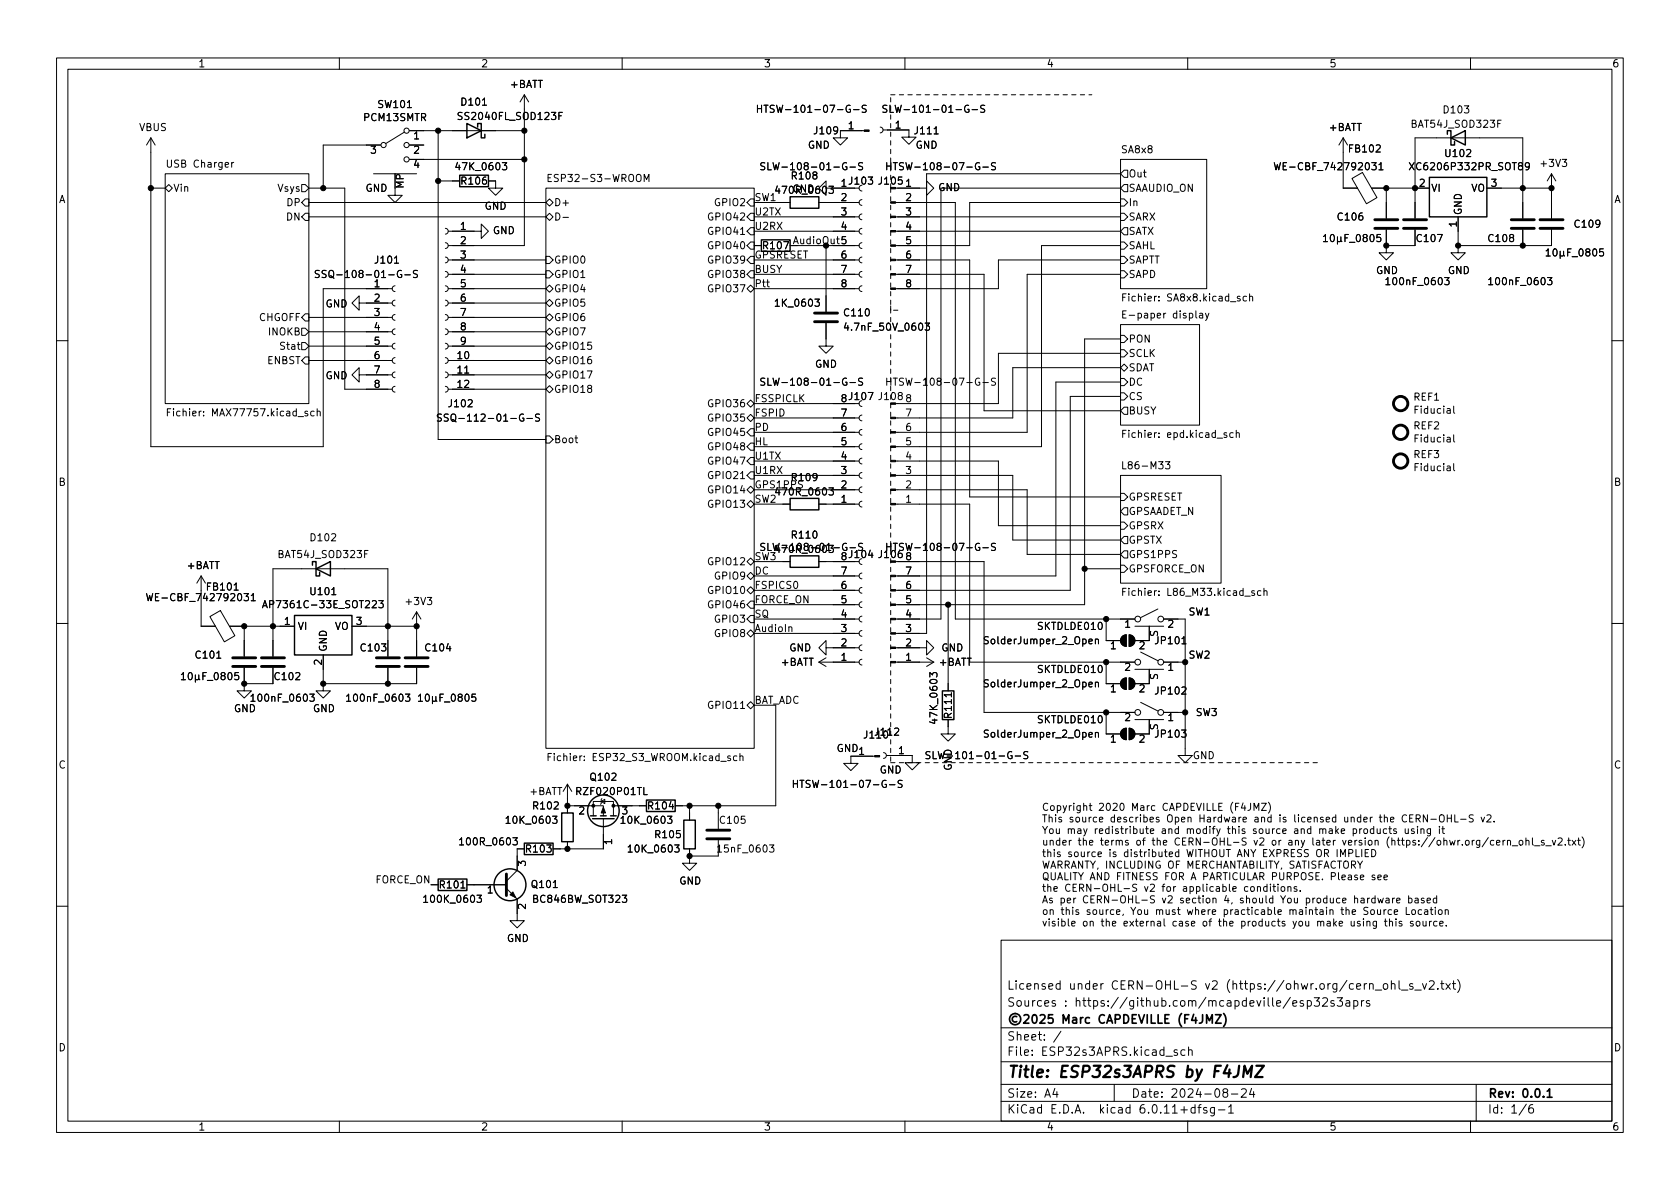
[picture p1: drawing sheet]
<svg xmlns="http://www.w3.org/2000/svg" width="297mm" height="210mm" viewBox="0 0 297 210" stroke-linecap="round" stroke-linejoin="round" font-family="sans-serif">
<defs><g id="words">
<g font-size="2.8">
<text x="178" y="191.2">Title:</text>
<text x="187.3" y="191.2">ESP32s3APRS</text>
<text x="209.8" y="191.2">by F4JMZ</text>
</g>
<g font-size="2.1">
<text x="178" y="178.5">Sources</text>
<text x="178" y="175.5">Licensed</text>
<text x="188.2" y="178.5">: https://github.com/mcapdeville/esp32s3aprs</text>
<text x="189" y="175.5">under</text>
<text x="196.6" y="175.5">CERN-OHL-S</text>
<text x="213.3" y="175.5">v2</text>
<text x="217.2" y="175.5">(https://ohwr.org/cern_ohl_s_v2.txt)</text>
<text x="178" y="184.5">Sheet:</text>
<text x="187.7" y="181.5">Marc</text>
<text x="194.5" y="181.5">CAPDEVILLE (F4JMZ)</text>
<text x="178" y="187.2">File:</text>
<text x="184.4" y="187.2">ESP32s3APRS.kicad_sch</text>
<text x="178" y="197.4">KiCad</text>
<text x="178" y="194.6">Size:</text>
<text x="184.7" y="194.6">A4</text>
<text x="185.7" y="197.4">E.D.A.</text>
<text x="194.6" y="197.4">kicad</text>
<text x="200" y="194.6">Date:</text>
<text x="201.8" y="197.4">6.0.11+dfsg-1</text>
<text x="207" y="194.6">2024-08-24</text>
<text x="263" y="194.6">Rev:</text>
<text x="263" y="197.4">Id:</text>
<text x="267.1" y="197.4">1/6</text>
<text x="269.1" y="194.6">0.0.1</text>
</g>
<g font-size="1.8">
<text x="35" y="12.3">1</text>
<text x="85" y="12.3">2</text>
<text x="90.1" y="15.9">+BATT</text>
<text x="135" y="12.3">3</text>
<text x="185" y="12.3">4</text>
<text x="235" y="12.3">5</text>
<text x="285" y="12.3">6</text>
<text x="24.5" y="23.5">VBUS</text>
<text x="64.1" y="21.8">PCM13SMTR</text>
<text x="66.6" y="19.5">SW101</text>
<text x="80.7" y="21.6">SS2040FL_SOD123F</text>
<text x="81.3" y="19.1">D101</text>
<text x="133.5" y="20.3">HTSW-101-07-G-S</text>
<text x="149.8" y="22.9">1</text>
<text x="155.8" y="20.3">SLW-101-01-G-S</text>
<text x="158.1" y="22.7">1</text>
<text x="234.9" y="23.5">+BATT</text>
<text x="249.3" y="23">BAT54J_SOD323F</text>
<text x="255" y="20.4">D103</text>
<text x="73" y="25.4">1</text>
<text x="142.8" y="26.7">GND</text>
<text x="143.7" y="24.1">J109</text>
<text x="161.5" y="24.1">J111</text>
<text x="161.8" y="26.7">GND</text>
<text x="198.1" y="27.5">SA8x8</text>
<text x="238.2" y="27.3">FB102</text>
<text x="255.3" y="28.1">U102</text>
<text x="272.1" y="29.9">+3V3</text>
<text x="29.2" y="30">USB</text>
<text x="30.6" y="34.3">Vin</text>
<text x="34.1" y="30">Charger</text>
<text x="49" y="34.3">Vsys</text>
<text x="64.6" y="34.3">GND</text>
<text x="73" y="30.5">4</text>
<text x="80.3" y="30.5">47K_0603</text>
<text x="81.3" y="33">R106</text>
<text x="96.5" y="32.6">ESP32-S3-WROOM</text>
<text x="133.3" y="35.5">SW1</text>
<text x="134.2" y="30.5">SLW-108-01-G-S</text>
<text x="136.8" y="34.7">470R_0603</text>
<text x="139.7" y="32.1">R108</text>
<text x="140" y="34.4">GND</text>
<text x="148.5" y="33">1 J103</text>
<text x="148.5" y="35.6">2</text>
<text x="155.1" y="33">J105</text>
<text x="156.4" y="30.5">HTSW-108-07-G-S</text>
<text x="160" y="33">1</text>
<text x="160" y="35.6">2</text>
<text x="165.8" y="34.2">GND</text>
<text x="199.5" y="31.8">Out</text>
<text x="199.5" y="34.3">SAAUDIO_ON</text>
<text x="225" y="30.5">WE-CBF_742792031</text>
<text x="248.9" y="30.5">XC6206P332PR_SOT89</text>
<text x="250.8" y="33">2</text>
<text x="253" y="34.3">VI</text>
<text x="260.1" y="34.3">VO</text>
<text x="263.5" y="33">3</text>
<text x="10.4" y="36.3">A</text>
<text x="50.5" y="39.4">DN</text>
<text x="50.5" y="36.8">DP</text>
<text x="81.2" y="40.6">1</text>
<text x="85.6" y="37.5">GND</text>
<text x="87.1" y="41.8">GND</text>
<text x="97.9" y="36.8">D+</text>
<text x="124.9" y="41.9">GPIO41</text>
<text x="124.9" y="39.4">GPIO42</text>
<text x="126.1" y="36.8">GPIO2</text>
<text x="133.3" y="40.6">U2RX</text>
<text x="133.3" y="38.1">U2TX</text>
<text x="148.5" y="38.1">3</text>
<text x="148.5" y="40.6">4</text>
<text x="160" y="38.1">3</text>
<text x="160" y="40.6">4</text>
<text x="199.5" y="36.8">In</text>
<text x="199.5" y="41.9">SATX</text>
<text x="199.5" y="39.4">SARX</text>
<text x="236.2" y="39.4">C106</text>
<text x="257.6" y="40.3" transform="rotate(-90 257.6 40.3)">1</text>
<text x="258.8" y="38.1" transform="rotate(-90 258.8 38.1)">GND</text>
<text x="278.1" y="40.6">C109</text>
<text x="285.4" y="36.3">A</text>
<text x="66" y="47">J101</text>
<text x="81.2" y="43.2">2</text>
<text x="81.2" y="45.7">3</text>
<text x="97.9" y="47">GPIO0</text>
<text x="124.9" y="47">GPIO39</text>
<text x="124.9" y="44.5">GPIO40</text>
<text x="133.3" y="45.7">GPSRESET</text>
<text x="134.6" y="44.5">R107</text>
<text x="140.1" y="43.2">AudioOut 5</text>
<text x="148.5" y="45.7">6</text>
<text x="148.5" y="43.2">5</text>
<text x="160" y="43.2">5</text>
<text x="160" y="45.7">6</text>
<text x="199.5" y="47">SAPTT</text>
<text x="199.5" y="44.5">SAHL</text>
<text x="250.2" y="43.2">C107</text>
<text x="262.9" y="43.2">C108</text>
<text x="55.4" y="49.5">SSQ-108-01-G-S</text>
<text x="66" y="50.8">1</text>
<text x="66" y="53.3">2</text>
<text x="81.2" y="48.3">4</text>
<text x="81.2" y="50.8">5</text>
<text x="81.2" y="53.3">6</text>
<text x="97.9" y="52.1">GPIO4</text>
<text x="97.9" y="49.5">GPIO1</text>
<text x="124.9" y="52.1">GPIO37</text>
<text x="124.9" y="49.5">GPIO38</text>
<text x="133.3" y="50.8">Ptt</text>
<text x="133.3" y="48.2">BUSY</text>
<text x="148.5" y="48.3">7</text>
<text x="148.5" y="50.8">8</text>
<text x="160" y="48.3">7</text>
<text x="160" y="50.8">8</text>
<text x="198.1" y="53.7">Fichier:</text>
<text x="199.5" y="49.5">SAPD</text>
<text x="206.3" y="53.7">SA8x8.kicad_sch</text>
<text x="243.2" y="48.8">GND</text>
<text x="244.7" y="50.8">100nF_0603</text>
<text x="255.9" y="48.8">GND</text>
<text x="262.9" y="50.8">100nF_0603</text>
<text x="45.7" y="57.2">CHGOFF</text>
<text x="47.3" y="59.7">INOKB</text>
<text x="57.5" y="54.7">GND</text>
<text x="66" y="55.9">3</text>
<text x="66" y="58.4">4</text>
<text x="81.2" y="55.9">7</text>
<text x="81.2" y="58.4">8</text>
<text x="97.9" y="57.2">GPIO6</text>
<text x="97.9" y="59.7">GPIO7</text>
<text x="97.9" y="54.6">GPIO5</text>
<text x="136.8" y="54.6">1K_0603</text>
<text x="149" y="56.3">C110</text>
<text x="149" y="58.9">4.7nF_50V_0603</text>
<text x="198.1" y="56.7">E-paper</text>
<text x="207.3" y="56.7">display</text>
<text x="47.2" y="64.8">ENBST</text>
<text x="49.3" y="62.2">Stat</text>
<text x="66" y="61">5</text>
<text x="66" y="63.5">6</text>
<text x="80.6" y="63.5">10</text>
<text x="81.2" y="61">9</text>
<text x="97.9" y="62.2">GPIO15</text>
<text x="97.9" y="64.8">GPIO16</text>
<text x="144" y="65.4">GND</text>
<text x="199.5" y="63.5">SCLK</text>
<text x="199.5" y="61">PON</text>
<text x="57.5" y="67.4">GND</text>
<text x="66" y="66">7</text>
<text x="66" y="68.6">8</text>
<text x="80.6" y="66">11</text>
<text x="80.6" y="68.6">12</text>
<text x="97.9" y="67.3">GPIO17</text>
<text x="97.9" y="69.9">GPIO18</text>
<text x="133.3" y="71.1">FSSPICLK</text>
<text x="134.2" y="68.6">SLW-108-01-G-S</text>
<text x="148.5" y="71.1">8 J107</text>
<text x="155.1" y="71.1">J108</text>
<text x="156.4" y="68.6">HTSW-108-07-G-S</text>
<text x="160" y="71.1">8</text>
<text x="199.5" y="71.1">CS</text>
<text x="199.5" y="66">SDAT</text>
<text x="199.5" y="68.6">DC</text>
<text x="249.8" y="71.2">REF1</text>
<text x="29.2" y="74">Fichier:</text>
<text x="37.3" y="74">MAX77757.kicad_sch</text>
<text x="77" y="74.9">SSQ-112-01-G-S</text>
<text x="79.1" y="72.4">J102</text>
<text x="124.9" y="72.4">GPIO36</text>
<text x="124.9" y="74.9">GPIO35</text>
<text x="124.9" y="77.5">GPIO45</text>
<text x="133.3" y="73.6">FSPID</text>
<text x="133.3" y="76.2">PD</text>
<text x="148.5" y="76.2">6</text>
<text x="148.5" y="73.7">7</text>
<text x="160" y="76.2">6</text>
<text x="160" y="73.7">7</text>
<text x="198.1" y="77.8">Fichier:</text>
<text x="199.5" y="73.7">BUSY</text>
<text x="206.3" y="77.8">epd.kicad_sch</text>
<text x="249.8" y="73.5">Fiducial</text>
<text x="249.8" y="76.3">REF2</text>
<text x="97.9" y="78.7">Boot</text>
<text x="124.9" y="82.6">GPIO47</text>
<text x="124.9" y="80">GPIO48</text>
<text x="133.3" y="83.8">U1RX</text>
<text x="133.3" y="81.3">U1TX</text>
<text x="133.3" y="78.7">HL</text>
<text x="148.5" y="83.8">3</text>
<text x="148.5" y="81.3">4</text>
<text x="148.5" y="78.7">5</text>
<text x="160" y="83.8">3</text>
<text x="160" y="81.3">4</text>
<text x="160" y="78.7">5</text>
<text x="198.1" y="83.4">L86-M33</text>
<text x="249.8" y="81.4">REF3</text>
<text x="249.8" y="83.7">Fiducial</text>
<text x="249.8" y="78.6">Fiducial</text>
<text x="10.3" y="86.3">B</text>
<text x="124.9" y="87.6">GPIO14</text>
<text x="124.9" y="85.1">GPIO21</text>
<text x="133.3" y="86.3">GPS1PPS</text>
<text x="133.3" y="88.9">SW2</text>
<text x="136.8" y="88">470R_0603</text>
<text x="139.7" y="85.5">R109</text>
<text x="148.5" y="88.9">1</text>
<text x="148.5" y="86.4">2</text>
<text x="160" y="88.9">1</text>
<text x="160" y="86.4">2</text>
<text x="199.5" y="88.9">GPSRESET</text>
<text x="285.3" y="86.3">B</text>
<text x="124.9" y="90.2">GPIO13</text>
<text x="139.7" y="95.6">R110</text>
<text x="199.5" y="91.4">GPSAADET_N</text>
<text x="199.5" y="94">GPSRX</text>
<text x="32.9" y="101">+BATT</text>
<text x="49" y="99.1">BAT54J_SOD323F</text>
<text x="54.6" y="96.1">D102</text>
<text x="124.9" y="100.3">GPIO12</text>
<text x="133.3" y="101.6">DC</text>
<text x="133.3" y="99">SW3</text>
<text x="134.2" y="97.8">SLW-108-01-G-S</text>
<text x="136.8" y="98.2">470R_0603</text>
<text x="148.5" y="101.6">7</text>
<text x="148.5" y="99.1">8 J104</text>
<text x="155.1" y="99.1">J106</text>
<text x="156.4" y="97.8">HTSW-108-07-G-S</text>
<text x="160" y="101.6">7</text>
<text x="160" y="99.1">8</text>
<text x="199.5" y="101.6">GPSFORCE_ON</text>
<text x="199.5" y="96.5">GPSTX</text>
<text x="199.5" y="99.1">GPS1PPS</text>
<text x="25.7" y="106.7">WE-CBF_742792031</text>
<text x="36.3" y="104.8">FB101</text>
<text x="46.2" y="107.9">AP7361C-33E_SOT223</text>
<text x="54.6" y="105.6">U101</text>
<text x="71.4" y="107.4">+3V3</text>
<text x="124.9" y="105.4">GPIO10</text>
<text x="124.9" y="108">GPIO46</text>
<text x="126.1" y="102.9">GPIO9</text>
<text x="133.3" y="104.1">FSPICS0</text>
<text x="133.3" y="106.7">FORCE_ON</text>
<text x="148.5" y="106.7">5</text>
<text x="148.5" y="104.1">6</text>
<text x="160" y="106.7">5</text>
<text x="160" y="104.1">6</text>
<text x="198.1" y="105.7">Fichier:</text>
<text x="206.3" y="105.7">L86_M33.kicad_sch</text>
<text x="50.1" y="110.5">1</text>
<text x="52.6" y="111.8">VI</text>
<text x="59.2" y="111.8">VO</text>
<text x="62.8" y="110.5">3</text>
<text x="126.1" y="113">GPIO8</text>
<text x="126.1" y="110.5">GPIO3</text>
<text x="133.3" y="111.7">AudioIn</text>
<text x="133.3" y="109.2">SQ</text>
<text x="148.5" y="111.8">3</text>
<text x="148.5" y="109.2">4</text>
<text x="160" y="111.8">3</text>
<text x="160" y="109.2">4</text>
<text x="183.3" y="111.8">SKTDLDE010</text>
<text x="198.7" y="111.8">1</text>
<text x="210.1" y="109.2">SW1</text>
<text x="34.3" y="116.8">C101</text>
<text x="56.9" y="117.8" transform="rotate(-90 56.9 117.8)">2</text>
<text x="58.2" y="115.3" transform="rotate(-90 58.2 115.3)">GND</text>
<text x="63.5" y="115.6">C103</text>
<text x="74.9" y="115.6">C104</text>
<text x="138" y="118.1">+BATT</text>
<text x="139.5" y="115.6">GND</text>
<text x="148.5" y="116.8">1</text>
<text x="148.5" y="114.3">2</text>
<text x="160" y="116.8">1</text>
<text x="160" y="114.3">2</text>
<text x="165.9" y="118.1">+BATT</text>
<text x="166.4" y="115.6">GND</text>
<text x="173.7" y="114.3">SolderJumper_2_Open</text>
<text x="183.3" y="119.4">SKTDLDE010</text>
<text x="196.2" y="115.6">1</text>
<text x="204" y="114.3">JP101</text>
<text x="206.3" y="119.4">1</text>
<text x="210.1" y="116.8">SW2</text>
<text x="44.1" y="124.5">100nF_0603</text>
<text x="48.3" y="120.7">C102</text>
<text x="61" y="124.5">100nF_0603</text>
<text x="124.9" y="125.7">GPIO11</text>
<text x="133.3" y="124.4">BAT_ADC</text>
<text x="173.7" y="121.9">SolderJumper_2_Open</text>
<text x="196.2" y="123.2">1</text>
<text x="204" y="123.2">JP102</text>
<text x="41.3" y="126.3">GND</text>
<text x="55.3" y="126.3">GND</text>
<text x="152.5" y="131">J110</text>
<text x="154.5" y="130.5">J112</text>
<text x="166.1" y="128.3" transform="rotate(-90 166.1 128.3)">47K_0603</text>
<text x="168.7" y="127.2" transform="rotate(-90 168.7 127.2)">R111</text>
<text x="173.7" y="130.8">SolderJumper_2_Open</text>
<text x="183.3" y="128.3">SKTDLDE010</text>
<text x="204" y="130.8">JP103</text>
<text x="206.3" y="128.3">1</text>
<text x="211.3" y="127">SW3</text>
<text x="10.3" y="136.3">C</text>
<text x="96.5" y="135">Fichier:</text>
<text x="104.7" y="135">ESP32_S3_WROOM.kicad_sch</text>
<text x="147.8" y="133.4">GND1</text>
<text x="155.5" y="137.2">GND</text>
<text x="158.7" y="133.3">1</text>
<text x="163.4" y="134.6">SLW-101-01-G-S</text>
<text x="168.7" y="136.4" transform="rotate(-90 168.7 136.4)">GND</text>
<text x="196.2" y="132.1">1</text>
<text x="210.8" y="134.6">GND</text>
<text x="285.3" y="136.3">C</text>
<text x="93.5" y="141">+BATT</text>
<text x="94" y="143.5">R102</text>
<text x="101.6" y="141">RZF020P01TL</text>
<text x="104.1" y="138.4">Q102</text>
<text x="114.3" y="143.5">R104</text>
<text x="139.9" y="139.7">HTSW-101-07-G-S</text>
<text x="184.1" y="143.4">Copyright</text>
<text x="194.2" y="143.4">2020</text>
<text x="200.2" y="143.4">Marc</text>
<text x="205.8" y="143.4">CAPDEVILLE (F4JMZ)</text>
<text x="80.9" y="149.9">100R_0603</text>
<text x="89.2" y="146.1">10K_0603</text>
<text x="109" y="149.5" transform="rotate(-90 109 149.5)">1</text>
<text x="109.5" y="146.1">10K_0603</text>
<text x="115.6" y="148.6">R105</text>
<text x="127" y="146.1">C105</text>
<text x="184.1" y="145.4">This</text>
<text x="184.1" y="147.5">You</text>
<text x="184.1" y="149.5">under</text>
<text x="188.7" y="147.5">may</text>
<text x="189" y="145.4">source</text>
<text x="190.6" y="149.5">the</text>
<text x="193.6" y="147.5">redistribute</text>
<text x="194.7" y="149.5">terms</text>
<text x="196.4" y="145.4">describes</text>
<text x="201.1" y="149.5">of</text>
<text x="204.1" y="149.5">the</text>
<text x="205.6" y="147.5">and</text>
<text x="206.6" y="145.4">Open</text>
<text x="208.2" y="149.5">CERN-OHL-S</text>
<text x="210.2" y="147.5">modify</text>
<text x="212.4" y="145.4">Hardware</text>
<text x="217.6" y="147.5">this</text>
<text x="222.2" y="147.5">source</text>
<text x="222.3" y="145.4">and</text>
<text x="225.7" y="149.5">or</text>
<text x="228.7" y="149.5">any</text>
<text x="229.6" y="147.5">and</text>
<text x="229.6" y="145.4">licensed</text>
<text x="233.1" y="149.5">later</text>
<text x="234.2" y="147.5">make</text>
<text x="238.6" y="145.4">under</text>
<text x="238.7" y="149.5">version</text>
<text x="240.3" y="147.5">products</text>
<text x="245" y="145.4">the</text>
<text x="246.5" y="149.5">(https://ohwr.org/cern_ohl_s_v2.txt)</text>
<text x="249.1" y="145.4">CERN-OHL-S</text>
<text x="249.6" y="147.5">using</text>
<text x="263.3" y="145.4">v2.</text>
<text x="92.7" y="151.1">R103</text>
<text x="110.7" y="151.1">10K_0603</text>
<text x="126.5" y="151.1">15nF_0603</text>
<text x="184.1" y="151.5">this</text>
<text x="184.1" y="153.6">WARRANTY, INCLUDING</text>
<text x="184.1" y="155.6">QUALITY AND FITNESS FOR A PARTICULAR PURPOSE.</text>
<text x="188.8" y="151.5">source</text>
<text x="196.2" y="151.5">is</text>
<text x="198.9" y="151.5">distributed</text>
<text x="206.6" y="153.6">OF MERCHANTABILITY, SATISFACTORY</text>
<text x="210.2" y="151.5">WITHOUT ANY EXPRESS OR IMPLIED</text>
<text x="236.1" y="155.6">Please</text>
<text x="243.5" y="155.6">see</text>
<text x="66.3" y="156.2">FORCE_ON</text>
<text x="74.6" y="160">100K_0603</text>
<text x="77.5" y="157.5">R101</text>
<text x="86" y="158.8">1</text>
<text x="93.8" y="157.4">Q101</text>
<text x="94" y="160">BC846BW_SOT323</text>
<text x="120" y="156.8">GND</text>
<text x="184.1" y="157.7">the</text>
<text x="184.1" y="159.7">As per</text>
<text x="184.1" y="161.8">on</text>
<text x="187.6" y="161.8">this</text>
<text x="188.2" y="157.7">CERN-OHL-S</text>
<text x="191.5" y="159.7">CERN-OHL-S</text>
<text x="192.2" y="161.8">source,</text>
<text x="200.2" y="161.8">You</text>
<text x="202.4" y="157.7">v2</text>
<text x="204.7" y="161.8">must</text>
<text x="205.7" y="159.7">v2</text>
<text x="205.7" y="157.7">for</text>
<text x="209" y="159.7">section</text>
<text x="209.5" y="157.7">applicable</text>
<text x="210.4" y="161.8">where</text>
<text x="217" y="159.7">4,</text>
<text x="217" y="161.8">practicable</text>
<text x="219.9" y="159.7">should</text>
<text x="220.5" y="157.7">conditions.</text>
<text x="227.3" y="159.7">You</text>
<text x="228.8" y="161.8">maintain</text>
<text x="231.8" y="159.7">produce</text>
<text x="238.1" y="161.8">the</text>
<text x="240.5" y="159.7">hardware</text>
<text x="242.2" y="161.8">Source</text>
<text x="249.8" y="161.8">Location</text>
<text x="250.2" y="159.7">based</text>
<text x="89.6" y="167">GND</text>
<text x="184.1" y="163.8">visible</text>
<text x="191.4" y="163.8">on</text>
<text x="194.8" y="163.8">the</text>
<text x="198.9" y="163.8">external</text>
<text x="207.7" y="163.8">case</text>
<text x="213.2" y="163.8">of</text>
<text x="216.1" y="163.8">the</text>
<text x="220.2" y="163.8">products</text>
<text x="229.6" y="163.8">you</text>
<text x="234" y="163.8">make</text>
<text x="240" y="163.8">using</text>
<text x="246.2" y="163.8">this</text>
<text x="250.9" y="163.8">source.</text>
<text x="10.3" y="186.3">D</text>
<text x="285.3" y="186.3">D</text>
<text x="35" y="200.3">1</text>
<text x="85" y="200.3">2</text>
<text x="135" y="200.3">3</text>
<text x="185" y="200.3">4</text>
<text x="235" y="200.3">5</text>
<text x="285" y="200.3">6</text>
</g>
</g></defs>
<g fill="none" stroke="#000" stroke-width=".18">
<path d="M10 10.2h277v190.1h-277zM12 12.2h273v186.1h-273zM60 10.2v2M72 19h.8M85.3 18.6h.7M92.7 16.8v26.6h-13.5M92.7 16.8l-.8 1.2M92.7 16.8l.8 1.2M99.4 19.9h-.6v1.2M110 10.2v2M150.3 18.7a.59 .59 0 0 0-.7 .5 .59 .59 0 0 0 .7 .6l.1-.5h-.3M150.9 19.4h1"/>
<path d="M153.2 18.7l-.5-.1-.2 .1v.4l.5 .2 .2 .3-.3 .3-.5-.1M160 10.2v2M169 19.4h1M171.3 18.7a.59 .59 0 0 0-.8 .5 .59 .59 0 0 0 .8 .6v-.5h-.2M171.9 19.4h.9M174.1 18.7l-.5-.1-.2 .1v.4l.6 .2 .1 .3-.2 .3-.5-.1M210 10.2v2M260 10.2v2M26.7 33.3h2.5M26.7 24.4v54.6h30.4v-28h12.2M26.7 24.4l-.8 1.2M26.7 24.4l.7 1.2"/>
<path d="M29.2 30.7h25.4v40.7h-25.4zM29.2 33.3l.6-.7 .7 .7-.7 .6zM41.3 28.7l-.3 .3M53.3 32.6h.7l.6 .7-.6 .6h-.7zM54 35.2h.6v1.2h-.6l-.7-.6zM54 37.7h.6v1.3h-.6l-.7-.7zM54.6 33.3h6.4v35.5h8.3M54.6 35.8h41.9M54.6 38.3h41.9M65.6 25.8h.8l-.4 .5 .3 .1v.6l-.1 .1-.6-.1M66 30.7h7.7M67.3 25.6h-10.2v7.7"/>
<path d="M69.8 30.7v3.8h1.3l-1.3 1.3-1.2-1.3h1.2M70.7 31.6l-.1-.6-.1-.1h-.3l-.2 .7h1.3M71.3 32.2h-1.3l1 .4-1 .5h1.3M71.5 23.4l-3.3 2M72.4 23.1h20.3M72.4 25.6h2.5M72.4 28.2h20.3M73.3 23.7l.4-.4v1.3M73.3 26l.5-.2 .2 .4-.8 .9h.8M73.6 28.3l-.3 .9h.8M77.5 32h3.8M77.5 23.1v54.6h19"/>
<path d="M86.4 32h1.2v1.3h1.3l-1.3 1.2-1.2-1.2h1.2M88.8 28.8h.8l-.4 .4 .3 .2v.5l-.1 .1-.6-.1M96.5 33.3h36.8v99h-36.8zM96.5 35.8l.7-.6 .6 .6-.6 .6zM96.5 38.3l.7-.6 .6 .6-.6 .7zM98.3 37.7a.64 .64 0 0 1 .7 .6 .64 .64 0 0 1-.7 .6zM98.8 20.5h.4M99.5 38.4h1M112.6 31l.2-.2a.43 .43 0 0 1 .6 .5v.4a.42 .42 0 0 1-.5 .4 .42 .42 0 0 1-.4-.4zM113.9 32.1v-1.3l.4 .9 .4-.9v1.3M132.7 37.7h.6v1.3h-.6l-.6-.7zM132.7 35.2h.6v1.2h-.6l-.6-.6z"/>
<path d="M133.3 35.8h6.4M133.3 38.3h18.6M144.8 35.8h7.1M146 33.3v-1.3l-1.2 1.3 1.2 1.2v-1.2h5.1M146.6 32.9h.8l-.5 .5 .4 .1v.6l-.2 .1-.5-.1M147.4 29.5h1M148.1 23l-.2 .2-.4-.1-.1-.1 .1-.5 .4-.1 .1 .1a.84 .84 0 0 1-.3 1.2h-.2M149.7 28.8a.59 .59 0 0 0-.8 .6 .59 .59 0 0 0 .8 .6v-.5h-.2M150.3 29.5h1M152.4 37.8l-.4 .2-.1 .3 .1 .4 .4 .2M152.4 35.3l-.4 .1-.1 .4 .1 .4 .4 .1M152.4 32.8l-.4 .1-.1 .4 .1 .3 .4 .2"/>
<path d="M152.5 28.8h-.5l-.1 .1v.3l.5 .3 .1 .3-.2 .2h-.5M152.8 23.1h-4.2v1.3h1.3l-1.3 1.2-1.3-1.2h1.3M153.5 31.3h.8l-.4 .5 .3 .1v.6l-.1 .1-.6-.1M155.6 22.5l.4 .1 .1 .4-.1 .3-.4 .2M156.1 23h4.6v1.3h1.3l-1.3 1.2-1.3-1.2h1.3M158.3 35.8h10.6v73.7h31.8M158.3 38.3h39.8M158.7 33.3h5.1v-1.3l1.3 1.3-1.3 1.2v-1.2M159.5 31.3h-.6l-.1 .6 .2-.1h.4l.1 .2v.5l-.2 .1-.5-.1M165.2 23.7h.7M173.2 28.8a.59 .59 0 0 0-.8 .6 .59 .59 0 0 0 .8 .6v-.5h-.2M173.8 29.5h.9"/>
<path d="M176 28.8h-.5l-.1 .1v.3l.5 .3 .1 .3-.2 .2h-.5M198.1 28.2h15.3v22.8h-15.3zM198.1 35.2h.7l.6 .6-.6 .6h-.7zM198.1 30.7l.7-.6h.6v1.3h-.6zM198.1 37.7h.7l.6 .6-.6 .7h-.7zM198.1 33.3l.7-.7h.6v1.3h-.6zM198.1 33.3h-31.7v76.2h-8.1M198.1 35.8h-26.7v7.6h-13.1M198.1 30.7h-34.3v81.3h-5.5M237.5 24.4v8.9h2.5M237.5 24.4l-.8 1.2M237.5 24.4l.8 1.2"/>
<path d="M239 31.6l1.9-1.1 2.6 4.4-1.9 1.1zM242.5 33.3h10.2M242.5 28.8h.8l-.4 .4 .4 .2v.5l-.2 .1-.6-.1M243.3 25.7l.5-.1 .3 .4-.8 .9h.8M243.8 29.1l.4-.3v1.2M243.8 30h.7M245.1 33.3v5.3M250.2 38.6v-14.2h19v14.2M257.8 38.3v5.1M259.3 26.5l.5-.1 .2 .4-.7 .9h.7M262.9 33.3h11.4M264.8 21.9h.4"/>
<path d="M265.4 21.2h-.6v1.3M268.7 29.3l-.2-.2v-.2l.2-.1h.4l.1 .2-.1 .2-.5 .2-.1 .1v.3l.2 .2h.4l.1-.2-.1-.4-.1-.1M270.4 29.3l-.2 .2h-.3l-.2-.2 .1-.5h.4l.1 .1a.84 .84 0 0 1-.3 1.1h-.2M274.3 30.7l-.7 1.3M274.3 30.7v7.9M274.3 30.7l.8 1.3M276.2 28.2h.8l-.4 .5 .3 .1v.5l-.1 .1-.6-.1M53.3 58h.7l.6 .7-.6 .6h-.7zM54 55.5h.6v1.3h-.6l-.7-.7zM54.6 58.7h14.7M54.6 56.1h14.7M63.5 53.6v-1.3l-1.3 1.3 1.3 1.3v-1.3h5.8"/>
<path d="M68.7 48.6h1M69.7 46.5h.8M69.8 58.2l-.3 .1-.2 .4 .2 .3 .3 .2M69.8 55.6l-.3 .2-.2 .3 .2 .4 .3 .1M69.8 53.1l-.3 .1-.2 .4 .2 .3 .3 .2M69.8 50.5l-.3 .2-.2 .3 .2 .4 .3 .2M71 47.9a.59 .59 0 0 0-.8 .5 .59 .59 0 0 0 .8 .6v-.5h-.2M71.6 48.6h.9M73.8 47.9l-.5-.1-.2 .1v.4l.6 .2 .1 .3-.2 .3-.5-.1M78.7 58.2l.4 .1 .1 .4-.1 .3-.4 .2M78.7 55.6l.4 .2 .1 .3-.1 .4-.4 .1M78.7 53.1l.4 .1 .1 .4-.1 .3-.4 .2"/>
<path d="M78.7 50.5l.4 .2 .1 .3-.1 .4-.4 .2M78.7 48l.4 .1 .1 .4-.1 .4-.4 .1M78.7 45.5l.4 .1 .1 .4-.1 .3-.4 .2M78.7 42.9l.4 .2 .1 .3-.1 .4-.4 .1M78.7 40.4l.4 .1 .1 .4-.1 .3-.4 .2M79.2 40.9h5.9v-1.3l1.3 1.3-1.3 1.3v-1.3M79.2 51h17.3M79.2 48.5h17.3M79.2 46h17.3M79.2 58.7h17.3M79.2 56.1h17.3M79.2 53.6h17.3"/>
<path d="M96.5 51l.7-.6 .6 .6-.6 .7zM96.5 56.1l.7-.6 .6 .6-.6 .7zM96.5 58.7l.7-.7 .6 .7-.6 .6zM96.5 53.6l.7-.6 .6 .6-.6 .6zM96.5 47.9h.7l.6 .6-.6 .6h-.7zM96.5 45.3h.7l.6 .7-.6 .6h-.7zM130.9 41.5h.8M132.1 51l.6-.6 .6 .6-.6 .7zM132.7 47.9h.6v1.2h-.6l-.6-.6zM132.7 45.3h.6v1.3h-.6l-.6-.6zM132.7 42.8h.6v1.3h-.6l-.6-.7zM132.7 40.3h.6v1.2h-.6l-.6-.6z"/>
<path d="M133.3 51h18.6M133.3 48.5h18.6M133.3 46h18.6M133.3 43.4h1.3M133.3 40.9h18.6M138.6 42.7h.8l-.5 1.3M141 43.4h5v11.7M144.1 52.9h.8l-.5 .5 .4 .1v.5l-.2 .2-.5-.2M146 57.1v4.1h1.3l-1.3 1.3-1.2-1.3h1.2M147.3 43.4h4.6M152.4 50.5l-.4 .2-.1 .3 .1 .4 .4 .2M152.4 48l-.4 .1-.1 .4 .1 .4 .4 .1"/>
<path d="M152.4 45.5l-.4 .1-.1 .4 .1 .3 .4 .2M152.4 42.9l-.4 .2-.1 .3 .1 .4 .4 .1M152.4 40.4l-.4 .1-.1 .4 .1 .3 .4 .2M158.3 48.5h15.7v24.1h24.1M158.3 46h13.1v41.9h26.7M158.3 40.9h39.8M162.5 57.3l.2-.2a.68 .68 0 0 1 .5 .7 .68 .68 0 0 1-.5 .6l-.2-.1-.1-.4zM163.6 57.1h.8l-.5 .5 .4 .1v.6l-.2 .1-.5-.1M198.1 57.4h14v17.8h-14zM198.1 40.9l.7-.6h.6v1.2h-.6zM198.1 45.3h.7l.6 .7-.6 .6h-.7zM198.1 47.9h.7l.6 .6-.6 .6h-.7z"/>
<path d="M198.1 42.8h.7l.6 .6-.6 .7h-.7zM198.1 59.3h.7l.6 .6-.6 .7h-.7zM198.1 46h-21.6v5h-18.2M198.1 48.5h-16.5v27.9h-23.3M198.1 43.4h-14v35.6h-25.8M198.1 59.9h-6.3v47h-33.5M204.5 52.4l-.4 .2M204.6 55.8l.6-.1v-.2l-.4-.1-.2 .2 .1 .6h.5M204.9 53.1v.1M204.9 52.4v.2M205.8 55.4v.8M206.1 55.4l-.3 .2"/>
<path d="M213.1 55.4l.3 .8M213.7 55.4l-.4 1.1-.2 .2M220.4 52.4h-.4l-.2 .2 .1 .6h.5M220.9 52.5l.2-.1h.3l.1 .8M220.9 52v1.2M234 41.8l.4-.3v1.2M234 42.7h.7M235.3 41.6l.2-.1a.68 .68 0 0 1 .4 .6 .68 .68 0 0 1-.4 .6l-.2-.1-.1-.4zM236.5 41.9v1.3M237.1 42.6l.2 .1M237.1 41.9l-.1 .8h-.3l-.2-.1M237.8 42.1h.4"/>
<path d="M238.4 41.5h-.6v1.2M238.6 42.9h1M239.9 41.6l.2-.1a.68 .68 0 0 1 .4 .6 .68 .68 0 0 1-.4 .6l-.2-.1-.1-.4zM241.3 42l-.3-.2 .1-.2 .2-.1h.3l.1 .2v.2l-.6 .2-.1 .1v.3l.3 .2h.2l.2-.2v-.4l-.2-.1M242.3 41.6l.2-.1a.68 .68 0 0 1 .5 .6 .68 .68 0 0 1-.5 .6l-.2-.1-.1-.4zM244.1 41.5h-.6l-.1 .6 .2-.2 .4 .1 .2 .2-.1 .4-.2 .1-.5-.1M245.1 43.4v1.3h1.3l-1.3 1.3-1.3-1.3h1.3M245.1 40.6v2.8M250.2 40.6v2.8h-5.1M254.2 41.5h.8l-.5 1.2M255.4 49.1h.8l-.4 .5 .4 .1v.5l-.2 .2-.6-.2M257.8 43.4v1.3h1.3l-1.3 1.3-1.3-1.3h1.3"/>
<path d="M269.2 40.6v2.8M273.4 44.4l.3-.4v1.3M273.4 45.3h.7M273.6 49.1h.8l-.4 .5 .3 .1v.5l-.1 .2-.6-.2M274.3 40.6v2.8h-16.5M274.7 44.1l.2-.1a.68 .68 0 0 1 .4 .6 .68 .68 0 0 1-.4 .7l-.2-.1-.1-.4zM275.9 44.4v1.3M276.5 45.1l.1 .2M276.5 44.4l-.1 .8-.4 .1-.1-.2M277.2 44.6h.4M277.8 44h-.6v1.3M278 45.4h.9"/>
<path d="M279.3 44.1l.2-.1a.68 .68 0 0 1 .4 .6 .68 .68 0 0 1-.4 .7l-.2-.1-.1-.4zM280.6 44.5l-.2-.2v-.2l.2-.1 .4 .1 .1 .1v.2l-.6 .2-.1 .2v.4l.2 .1h.3l.2-.3v-.2l-.2-.3M281.7 44.1l.2-.1a.68 .68 0 0 1 .4 .6 .68 .68 0 0 1-.4 .7l-.2-.1-.1-.4zM283.5 44h-.6l-.1 .6 .2-.1h.4l.1 .2v.5l-.2 .1-.5-.1M10 60.2h2M35.6 72.7l-.4 .2M36 73.4v.1M36 72.8v.1M52.6 60.9h.4M52.7 60.5v1.1l.3 .2M53.3 60.6h.7l.6 .6-.6 .6h-.7zM54 63.1h.6v1.3h-.6l-.7-.7z"/>
<path d="M54.6 63.7h14.7M54.6 61.2h14.7M55.5 72.8l-.3-.1-.3 .2 .2 .6h.4M56.1 72.8l.2-.1 .3 .1v.7M56.1 72.3v1.2M63.5 66.3v-1.3l-1.3 1.3 1.3 1.3v-1.3h5.8M69.8 68.3l-.3 .2-.2 .3 .2 .4 .3 .1M69.8 65.8l-.3 .1-.2 .4 .2 .3 .3 .2M69.8 63.2l-.3 .2-.2 .3 .2 .4 .3 .2M69.8 60.7l-.3 .1-.2 .4 .2 .4 .3 .1M78.7 68.3l.4 .2 .1 .3-.1 .4-.4 .1M78.7 65.8l.4 .1 .1 .4-.1 .3-.4 .2"/>
<path d="M78.7 63.2l.4 .2 .1 .3-.1 .4-.4 .2M78.7 60.7l.4 .1 .1 .4-.1 .4-.4 .1M79.2 68.8h17.3M79.2 66.3h17.3M79.2 63.7h17.3M79.2 61.2h17.3M82.2 66h.7M82.8 70.8l.5-.1 .2 .3-.8 .9h.8M90.3 74h1M92.6 73.3a.59 .59 0 0 0-.8 .5 .59 .59 0 0 0 .8 .6v-.5h-.2M93.2 74h.9M95.4 73.3l-.5-.1-.2 .1v.4l.6 .2 .1 .3-.2 .3-.5-.1"/>
<path d="M96.5 61.2l.7-.6 .6 .6-.6 .6zM96.5 66.3l.7-.6 .6 .6-.6 .6zM96.5 68.8l.7-.6 .6 .6-.6 .7zM96.5 77.1h.7l.6 .6-.6 .7h-.7zM97.2 63.1l.6 .6-.6 .7-.7-.7zM101.7 77.4h.4M101.8 77v1.1l.3 .2M132.1 71.4l.6-.7 .6 .7-.6 .6zM132.1 73.9l.6-.6 .6 .6-.6 .6zM132.7 78.4h.6v1.2h-.6l-.6-.6zM132.7 75.8h.6v1.3h-.6l-.6-.7zM133.3 73.9h18.6"/>
<path d="M133.3 76.4h18.6M133.3 79h18.6M133.3 71.4h17.8M147.4 67.6h1M149.7 66.9a.59 .59 0 0 0-.8 .6 .59 .59 0 0 0 .8 .6v-.5h-.2M150.3 67.6h1M152.4 70.9l-.4 .1-.1 .4 .1 .3 .4 .2M152.4 73.4l-.4 .1-.1 .4 .1 .4 .4 .1M152.4 75.9l-.4 .2-.1 .3 .1 .4 .4 .2M152.4 78.5l-.4 .1-.1 .4 .1 .3 .4 .2M152.5 66.9h-.5l-.1 .1v.3l.5 .3 .1 .3-.2 .2h-.5M153.5 69.4h.9l-.6 1.3"/>
<path d="M159.1 69.9l-.3-.2 .1-.2 .2-.1 .3 .1 .1 .1v.2l-.6 .2-.1 .2v.2l.3 .3 .3-.1 .1-.2v-.2l-.2-.3M173.2 66.9a.59 .59 0 0 0-.8 .6 .59 .59 0 0 0 .8 .6v-.5h-.2M173.8 67.6h.9M176 66.9h-.5l-.1 .1v.3l.5 .3 .1 .3-.2 .2h-.5M198.1 69.5h.7l.6 .6-.6 .6h-.7zM198.1 61.8h.7l.6 .7-.6 .6h-.7zM198.1 65l.7-.6 .6 .6-.6 .7zM198.1 66.9h.7l.6 .7-.6 .6h-.7zM198.1 65h-19v8.9h-20.8M198.1 62.5h-21.6v8.9h-17.8M198.1 67.6h-11.4v34.2h-28.4M198.1 70.1h-8.9v34.3h-30.9"/>
<path d="M198.8 72h.6v1.3h-.6l-.7-.7zM204.5 76.5l-.4 .3M204.9 77.2v.2M204.9 76.6v.1M218.6 76.6l.2-.1 .3 .1v.8M218.6 76.1v1.3M255.9 72.3h.5v.8M255.9 77.4h.5v.8M256.4 72.5l-.4 .1-.2 .2 .2 .3 .4-.1M256.4 77.6l-.4 .1-.2 .2 .2 .3 .4-.1M257 71.8v1.1l.2 .2M257 76.9v1.1l.2 .2"/>
<path d="M285 60.2h2M64.5 97.9h.4M65.1 97.3h-.6v1.3M130.9 84.6h.8M132.1 99.3l.6-.6 .6 .6-.6 .6zM132.1 89.1l.6-.6 .6 .6-.6 .7zM132.1 86.6l.6-.6 .6 .6-.6 .6zM132.7 83.4h.6v1.3h-.6l-.6-.6zM132.7 80.9h.6v1.3h-.6l-.6-.7zM133.3 81.5h18.6M133.3 84.1h18.6M133.3 86.6h18.6"/>
<path d="M133.3 89.1h6.4M133.3 99.3h6.4M144.8 89.1h7.1M144.8 99.3h6.3M146.6 86.3h.8l-.5 .5 .4 .1v.5l-.2 .1-.5-.1M147.4 96.9h1M149.7 96.1a.59 .59 0 0 0-.8 .6 .59 .59 0 0 0 .8 .6v-.5h-.2M150.3 96.9h1M152.4 81l-.4 .2-.1 .3 .1 .4 .4 .1M152.4 83.6l-.4 .1-.1 .4 .1 .3 .4 .2M152.4 86.1l-.4 .1-.1 .4 .1 .4 .4 .1M152.4 88.6l-.4 .2-.1 .3 .1 .4 .4 .2"/>
<path d="M152.4 98.8l-.4 .1-.1 .4 .1 .4 .4 .1M152.5 96.1h-.5l-.1 .1v.4l.5 .2 .1 .3-.2 .2h-.5M153.9 97.3l-.3 .9h.8M158.3 89.1h13.1v28h29.3M158.3 81.5h18.2v11.5h21.6M158.3 84.1h20.8v11.4h19M158.3 86.6h23.3v11.4h16.5M158.7 99.3h15.3v26.7h26.7M159.4 97.3l-.3 .1a.86 .86 0 0 0 0 1.2l.4-.1v-.4l-.2-.3h-.2l-.3 .3M173.2 96.1a.59 .59 0 0 0-.8 .6 .59 .59 0 0 0 .8 .6v-.5h-.2M173.8 96.9h.9M176 96.1h-.5l-.1 .1v.4l.5 .2 .1 .3-.2 .2h-.5"/>
<path d="M198.1 84.1h17.8v19h-17.8zM198.1 99.9h.7l.6 .7-.6 .6h-.7zM198.1 90.4l.7-.6h.6v1.3h-.6zM198.1 87.2h.7l.6 .7-.6 .6h-.7zM198.1 95.5l.7-.6h.6v1.2h-.6zM198.1 92.3h.7l.6 .7-.6 .6h-.7zM198.8 97.4h.6v1.3h-.6l-.7-.7zM206.1 81.6h.7l-.4 .5 .4 .1v.6l-.2 .1-.5-.1M255.9 82.5h.5v.7M256.4 82.7l-.4 .1-.2 .1 .2 .3h.4M257 82v1.1l.2 .1M10 110.2h2"/>
<path d="M32.1 119.3l.3-.4v1.3M33.4 119.1l.2-.2a.68 .68 0 0 1 .4 .7 .68 .68 0 0 1-.4 .6l-.2-.1-.1-.4zM34.5 119.4v1.2M35.1 119.4v.7l-.4 .1-.2-.2M35.6 101.8v8.9h2.5M35.6 101.8l-.8 1.3M35.6 101.8l.7 1.3M35.9 119.5h.4M36.5 118.9h-.6v1.3M37.1 109l1.9-1 2.5 4.4-1.8 1.1zM38 119.1l.2-.2a.68 .68 0 0 1 .4 .7 .68 .68 0 0 1-.4 .6l-.2-.1-.1-.4zM38.3 116.4h.7"/>
<path d="M39.3 119.5l-.2-.3v-.1l.2-.2 .4 .1 .1 .2-.1 .2-.5 .1-.1 .2v.4l.2 .1h.3l.2-.2-.1-.4-.1-.1M40.4 119.1l.2-.2a.68 .68 0 0 1 .4 .7 .68 .68 0 0 1-.4 .6l-.2-.1-.1-.4zM40.6 110.7h11.5M41.4 104.4h.7M42.2 118.9h-.6l-.1 .6 .2-.1 .4 .1 .1 .2v.4l-.2 .1-.5-.1M43.1 105h.8l-.4 .4 .4 .2v.5l-.2 .1-.6-.1M43.2 110.7v5.4M43.2 118.1v2.8M44.4 105.3l.4-.3v1.2M44.4 106.2h.7M48.3 118.1v2.8h-5.1M48.3 116.1v-15.5h20.3v15.5"/>
<path d="M57.1 115.8v5.1M58.7 105.2h.7M62.2 110.7h11.5M65.8 106.3l.5-.1 .3 .4-.8 .9h.8M67 106.2h.8l-.5 .5 .4 .1v.6l-.2 .1-.5-.1M68.6 118.1v2.8M73.7 118.1v2.8h-16.6M73.7 108.2v7.9M73.7 108.2l-.8 1.3M73.7 108.2l.7 1.3M75.6 105.6h.7l-.4 .5 .4 .2v.5l-.2 .1-.5-.1M79.2 113.8l-.3 .9h.8"/>
<path d="M132.1 112l.6-.6 .6 .6-.6 .6zM132.1 104.4l.6-.6 .6 .6-.6 .6zM132.7 101.2l.6 .6-.6 .7-.6-.7zM132.7 108.8h.6v1.3h-.6l-.6-.6zM132.7 106.3h.6v1.3h-.6l-.6-.7zM133.3 109.5h18.6M133.3 101.8h18.6M133.3 104.4h18.6M133.3 106.9h18.6M133.3 112h18.6M139.5 111l.2-.2 .3 .1v.8M144.8 117.1h7.1"/>
<path d="M144.8 117.1l1.2 .8M146 114.5v-1.2l-1.2 1.2 1.2 1.3v-1.3h5.9M146 116.3l-1.2 .8M152.4 101.3l-.4 .2-.1 .3 .1 .4 .4 .2M152.4 103.9l-.4 .1-.1 .4 .1 .3 .4 .2M152.4 106.4l-.4 .2-.1 .3 .1 .4 .4 .1M152.4 109l-.4 .1-.1 .4 .1 .3 .4 .2M152.4 111.5l-.4 .1-.1 .4 .1 .4 .4 .1M152.4 114l-.4 .2-.1 .3 .1 .4 .4 .2M152.4 116.6l-.4 .1-.1 .4 .1 .3 .4 .2M158.3 114.5h5.5v1.3l1.3-1.3-1.3-1.2v1.2M158.3 117.1h6.8"/>
<path d="M163.8 116.3l1.3 .8M164.4 119.7v-.8l.5 .5 .1-.4h.6l.1 .2-.1 .5M165.1 117.1l-1.3 .8M167.6 106.9v15.3M191.8 100.6h6.3M192.5 113.4l.6-.1v-.2l-.4-.1-.2 .2 .1 .6h.5M193.7 113.1l.2-.1 .3 .1v.8M193.7 113v.9M195.6 117.1v3.8h2.5M195.6 109.5v3.8h2.5M196.5 113.8l.3-.3v1.2M198.4 112.6l.7-.3v2a1.02 1.02 0 0 1-.9-.6 1.02 1.02 0 0 1 .2-1.1z"/>
<path d="M199 110l.4-.3v1.2M199 117.4l.5-.1 .3 .3-.8 1h.8M199.6 119.9a1.02 1.02 0 0 1 1.1 1 1.02 1.02 0 0 1-1.1 1zM199.6 112.3a1.02 1.02 0 0 1 1.1 1 1.02 1.02 0 0 1-1.1 1zM200.7 110.7h5M200.7 118.4h5M201.6 113.6l.5-.1 .2 .3-.8 .9h.8M201.7 115.3l3 1.5M203.2 110.7v2.6h-2.5M203.2 118.4v2.5h-2.5M203.5 111.6l-.1 .5 .1 .2h.4l.2-.5 .3-.2 .3 .3-.1 .5M203.5 119.3l-.1 .4 .1 .2h.4l.2-.5 .3-.1 .3 .2-.1 .5"/>
<path d="M204.5 104.5l-.4 .2M204.7 107.7l-3 1.5M204.9 105.2v.1M204.9 104.5v.1M205.7 109.5h3.8v24.1h-1.2l1.2 1.3 1.3-1.3h-1.3M205.7 117.1h3.8M206.6 109.8l.5-.1 .3 .3-.8 .9h.8M206.6 117.6l.4-.3v1.3M209 112.9l.3-.3v1.3M209 113.9h.7M222.9 104.5h-.3l-.3 .2 .2 .5h.4M223.5 104.6l.2-.1h.3v.8"/>
<path d="M223.5 104v1.3M285 110.2h2M32.1 120.2h.7M35.1 120l.2 .2M36.7 120.3h.9M43.2 120.9v1.3h1.2l-1.2 1.2-1.3-1.2h1.3M54.8 122.7h.8l-.5 .5 .4 .1v.6l-.2 .1-.5-.1M57.1 120.9v1.3h1.3l-1.3 1.2-1.2-1.2h1.2M71.7 122.7h.8l-.5 .5 .4 .1v.6l-.2 .1-.5-.1M74 123.1l.3-.4v1.3M74 124h.7M75.3 122.9l.2-.2a.68 .68 0 0 1 .4 .7 .68 .68 0 0 1-.4 .6l-.2-.1-.1-.4z"/>
<path d="M76.5 123.2v1.2M77.1 123.8l.1 .2M77.1 123.2l-.1 .8h-.4l-.1-.2M77.8 123.3h.4M78.4 122.7h-.6v1.3M78.6 124.1h.9M79.9 122.9l.2-.2a.68 .68 0 0 1 .4 .7 .68 .68 0 0 1-.4 .6l-.2-.1-.1-.4zM81.2 123.3l-.2-.3 .1-.1 .1-.2 .4 .1 .1 .2v.2l-.6 .1-.1 .2 .1 .4 .1 .1h.3l.2-.2v-.4l-.2-.1M82.3 122.9l.2-.2a.68 .68 0 0 1 .4 .7 .68 .68 0 0 1-.4 .6l-.2-.1-.1-.4zM84.1 122.7h-.6l-.1 .6 .2-.1 .4 .1 .1 .2v.4l-.2 .1-.5-.1M100.3 138.7l.8 1.2M100.3 138.7v5.1"/>
<path d="M100.3 138.7l-.7 1.2M102.9 133.7l-.4 .2M103.3 134.4v.1M103.3 133.7v.1M113.8 139.3v1.2h.6M130.8 133.8l.2-.1h.3l.1 .8M130.8 133.2v1.3M130.9 125.3h.8M132.1 124.7l.6-.6 .6 .6-.6 .6zM133.3 124.7h3.9v17.8h-17.8M154.7 133.7h-4.3v1.3h1.3l-1.3 1.3-1.2-1.3h1.2M156.2 133.1l.4 .1 .1 .4-.1 .4-.4 .1"/>
<path d="M156.7 138a.59 .59 0 0 0-.8 .6 .59 .59 0 0 0 .8 .6v-.5h-.2M156.7 133.6h4.6v1.3h1.3l-1.3 1.2-1.3-1.2h1.3M157.3 138.8h.9M158.2 128.9l.5-.2 .2 .4-.8 .9h.8M159.5 138h-.5l-.2 .1v.4l.6 .2 .1 .3-.2 .3-.5-.1M167.6 127.2v2.6h-1.2l1.2 1.3 1.3-1.3h-1.3M168.2 122.5v.7M176.7 133.7h.9M178.9 133a.59 .59 0 0 0-.7 .5 .59 .59 0 0 0 .7 .6v-.5h-.2M179.5 133.7h1M181.7 133l-.5-.1-.1 .1v.4l.5 .2 .1 .3-.2 .3-.5-.1M192.5 129.9l.6-.1v-.2l-.4-.1-.2 .2 .1 .6h.5"/>
<path d="M192.5 121l.6-.1v-.2l-.4-.1-.2 .2 .1 .6h.5M193.7 129.6l.2-.1 .3 .1v.8M193.7 120.7l.2-.1 .3 .1v.8M193.7 120.6v.9M193.7 129.5v.9M195.6 126v3.8h2.5M196.5 130.3l.3-.3v1.3M196.5 121.5l.3-.4v1.3M198.4 129.1l.7-.3v2a1.02 1.02 0 0 1-.9-.6 1.02 1.02 0 0 1 .2-1.1zM198.4 120.2l.7-.3v2a1.02 1.02 0 0 1-.9-.6 1.02 1.02 0 0 1 .2-1.1zM199 126.3l.5-.1 .3 .3-.8 .9h.8M199.6 128.8a1.02 1.02 0 0 1 1.1 1 1.02 1.02 0 0 1-1.1 1z"/>
<path d="M200.7 127.2h5M201.6 130.1l.5-.1 .2 .3-.8 1h.8M201.6 121.2l.5-.1 .2 .4-.8 .9h.8M201.7 124.2l3 1.5M203.2 127.2v2.6h-2.5M203.5 128.2l-.1 .4 .1 .2h.4l.2-.5 .3-.1 .3 .2-.1 .5M205.7 126h3.8M206.6 126.5l.4-.3v1.2M208.9 129.1h.8l-.4 .5 .3 .1v.5l-.1 .2-.6-.2M209 121.6l.5-.1 .2 .3-.8 .9h.8M76.2 156.5h1.3M81.5 157h.7"/>
<path d="M82.5 156.5h7M84.3 158.3h.8l-.4 .5 .4 .1v.6l-.2 .1-.6-.1M86.3 157l.4-.3v1.2M89.5 157.1l1.9 1.9v3.8h1.3l-1.3 1.3-1.2-1.3h1.2M90.7 148.1h.8l-.5 .5 .4 .1v.6l-.2 .1-.5-.1M91.6 153.1v-.8l.5 .4 .1-.4h.6l.1 .2-.1 .6M92.7 150.1h-1.3v3.8l-1.9 1.9M92.9 159.9v.8l-.9-.8-.4 .2 .2 .5M97.7 144.3h.8l-.4 .5 .3 .1v.6l-.2 .1-.5-.1M97.8 157h.7M100.3 142.5h6.4v1.8M100.3 148.8v1.3"/>
<path d="M102.5 142.8l.5-.1 .2 .3-.8 1h.8M104.9 144.3v-2.6h3.6v2.6M106.3 141.7l.6-.4v.8zM106.4 141.2l-.1 .1v.8l-.1 .1M106.7 144.8v5.3h-8.9M108.1 148.8h-1.2l.3 .4M108.5 142.5h5.8M110 158.3h.8l-.4 .5 .4 .1v.6l-.2 .1-.6-.1M110.1 142.7h.8l-.5 .5 .4 .1v.5l-.2 .2-.5-.2M118 144.3h.8l-.4 .5 .3 .1v.6l-.1 .1-.6-.1M118.6 141.7l-.3 .9h.8M119.3 149.4h.8l-.4 .5 .3 .1v.6l-.2 .1-.5-.1"/>
<path d="M121.9 151.4v1.2h1.3l-1.3 1.3-1.3-1.3h1.3M121.9 142.5v2.5M121.9 150.1v1.3M127 142.5v4.1M127 148.6v2.8h-5.1M136.1 149.4h.7l-.4 .5 .4 .1v.6l-.2 .1-.5-.1M187.4 150.7l-.3-.1-.2 .2 .1 .2 .4 .1v.3h-.5M189.4 148.6l-.3 .2M192.6 142.5h.5M192.8 142v1.1l.3 .2M194.1 151.1l.6-.2v-.2l-.4-.1-.2 .2 .1 .6h.5M194.4 144.9l.6-.1-.1-.2-.3-.1-.2 .2v.6h.5"/>
<path d="M198.2 142.1l.1-.1a.68 .68 0 0 1 .5 .7 .68 .68 0 0 1-.5 .6 .84 .84 0 0 1-.1-1.2zM201 156.4h-.5l-.2 .1v.3l.6 .3 .1 .3-.3 .2h-.4M202.6 146.6h.4M202.7 146.1v1.1l.3 .2M203.4 147l.6-.1-.1-.3h-.3l-.2 .1 .1 .6h.4M204.1 158.5l-.5-.1-.1 .1v.4l.5 .2 .1 .3-.2 .3-.5-.1M204.9 144.6l-.3-.1-.2 .2 .1 .2 .4 .1v.3h-.5M208.4 150.7l-.3-.1-.3 .3 .1 .5h.5M208.4 150.2v1.3M218 157.2l.6-.1-.1-.3h-.3l-.2 .2v.6h.5M219.8 158.9l-.3-.1-.2 .2 .1 .2 .4 .1v.3h-.5M220.3 148.2h-.5l-.2 .2 .1 .3 .6 .3v.3l-.2 .1h-.5"/>
<path d="M221.7 148.6l.3 .8 .3-.8M222.1 146.6h-.3l-.2 .1 .1 .2 .4 .1v.3h-.5M222.7 148.3l.5-.1 .3 .3-.8 .9h.8M225 148.7l.4-.1 .2 .2v.4l-.2 .2h-.4l-.1-.2zM226.3 144.1v.1M226.3 144.5v.9M226.4 158.4l.5 .7 .4-.7M227.3 144.6l-.3-.1-.1 .2v.2l.4 .1v.3h-.4M227.9 148.7h.5v.7M228.4 148.9l-.4 .1-.2 .1 .2 .3h.4M228.9 144.1v1.1l.2 .2M228.9 146.6h.5l.1 .8"/>
<path d="M229.5 146.9h-.5l-.1 .2 .1 .3 .5-.1M229.9 157.5v.1M231 158.9l.3-.1 .3 .3-.1 .5h-.5M231 158.8v1.3M232.1 148.2v1.1l.2 .1M233.3 146.7l.2-.1h.3l.1 .8M233.3 146.6v.8M235.4 155l.6-.1 .1-.2v-.3l-.7-.1v1.3M237.4 148.6l.3 .8 .3-.8M237.7 144.5l.1 .8 .3 .1 .2-.2M239.3 146.6h.3l.3 .2-.2 .5h-.4M239.3 146.6v1.2"/>
<path d="M239.5 158.9l.2-.1 .3 .1v.8M239.5 158.4v1.3M243.1 154.8l-.3-.1-.2 .2v.2l.5 .1v.3h-.5M243.9 144.5h.4M244 144.1v1.1l.3 .2M245.6 148a1.46 1.46 0 0 0 0 1.9M248.5 146.6v.7l.3 .1 .2-.1M248.7 144.2a.6 .6 0 0 0-.8 .4 .6 .6 0 0 0 .6 .8l.2-.2M249 146.6v.8M249.1 158.9l.3-.1 .3 .3-.2 .5h-.4M249.1 158.4v1.3M254.5 146.1v.2"/>
<path d="M254.5 146.6v.8M254.9 146.6h.5M255.1 146.1v1.1l.3 .2M261.9 144.5l.3 .9 .3-.9M274.5 148.6l.3 .8 .3-.8M275.5 148.3l.5-.1 .2 .3-.8 .9h.8M276.8 149.3v.1M277.2 148.6h.5M277.4 148.2v1.1l.3 .1M278 148.6l.6 .8M278.6 148.6l-.6 .8M278.9 148.6h.5"/>
<path d="M279.1 148.2v1.1l.3 .1M279.7 148a1.46 1.46 0 0 1 0 1.9M10 160.2h2M177 166.3h108v32h-108zM186.6 177l-.4-.1-.2 .2 .1 .3 .5 .1v.4h-.6M187.4 174l-.4-.1-.3 .3v.4l.2 .3h.5M187.4 173.4v1.5M189.5 163.3l.6-.1-.1-.2-.3-.1-.2 .2v.6h.5M198.6 161.7l-.1 .2M205.8 162.5v1.1l.2 .2M211.5 173.5l-.6-.1-.2 .2v.4l.7 .3 .1 .3-.3 .3h-.6M215.4 162.9h.5"/>
<path d="M216.5 160.9h.3l.3 .2-.2 .6h-.4M216.5 160.9v1.2M219.5 163l.4-.1 .2 .3-.1 .5h-.5M219.5 162.9v1.3M226 161.3l.6-.1-.1-.3h-.4l-.1 .1v.7h.5M228.1 161l.2-.1h.3v.8M228.1 160.9v.8M228.6 162.9l.3 .9M229.2 162.9l-.4 1.2-.2 .1M231.1 177l.5-.1 .3 .3v.4l-.2 .3h-.6M232.4 176.4h.9l-.5 .6 .4 .1v.7l-.2 .1h-.4l-.2-.1M233 163l.2-.1 .3 .1v.8"/>
<path d="M233 162.9v.9M233.9 176.6l.5-.2 .2 .2 .1 .3-.9 1h.9M235.9 177l-.4-.1-.2 .2 .1 .3 .5 .1v.4h-.6M236.4 176.4h1l-.5 .6 .4 .1v.7l-.2 .1h-.5l-.2-.1M237.1 160.9h.5M237.3 160.4v1.1l.3 .2M238 177h.6v.9M238.6 177.3l-.5 .1a.29 .29 0 0 0-.2 .2 .29 .29 0 0 0 .2 .3h.5M238.9 162.9l.1 .8 .3 .1 .1-.2M239.4 177l.4-.1 .3 .3v.4l-.2 .3h-.5M239.4 176.9v1.5M239.4 162.9v.9"/>
<path d="M240.7 176.9v1M241.1 176.9l-.2 .1-.2 .2M241.9 160.5l-.5-.1-.3 .3 .2 .3 .5 .2v.4l-.2 .1h-.5M242.1 177l-.3-.1-.2 .2v.3l.5 .1v.4h-.5M244.8 162.9h.4M244.9 162.5v1.1l.3 .2M248.6 160.4v1.3h.6M249.8 163l-.3-.1-.1 .2v.2l.4 .1v.3h-.4M250.1 175.1h1.2M251.5 173.9l.4 1 .3-1M252.7 173.6l.6-.2 .2 .2 .1 .3-1 1h1M254.2 174.8v.1"/>
<path d="M254.7 173.9h.6M254.9 173.4v1.3l.4 .2M255.7 173.9l.7 1M256.4 173.9l-.7 1M256.8 173.9h.6M257 173.4v1.3l.4 .2M257.7 173.2a1.72 1.72 0 0 1 0 2.3M285 160.2h2M60 198.3v2M110 198.3v2M160 198.3v2M177 194.8h108"/>
<path d="M177 191.8h108M177 187.8h108M177 181.8h108M182.5 186.5v.1M182.5 185.7v.1M184.6 183.8v.1M184.6 183v.1M187.6 182.4l-1.3 1.9M197 191.8v3M209.5 185.7l-.4-.1-.3 .3v.4l.1 .3h.6M210 198.3v2M210.1 185.8l.3-.2 .3 .1 .1 .9"/>
<path d="M210.1 185.1v1.5M215.4 196.3h1.2M217.2 195.8l.4-.5v1.5M217.2 196.8h.9M217.7 193.5h1.2M219.5 192.7l.6-.2 .2 .2 .1 .3-1 1h1M221.3 192.5l-.4 1h1M221.6 193v1M260 198.3v2M261 191.8v6.5M271 195.3a.6 .6 0 0 0-.7 .7v.5l.1 .3h.5l.2-.1 .1-.5-.2-.2-.4-.1-.3 .3"/>
<circle cx="67.8" cy="25.6" r=".46"/>
<circle cx="71.9" cy="23.1" r=".46"/>
<circle cx="71.9" cy="28.2" r=".46"/>
<circle cx="71.9" cy="25.6" r=".46"/>
<circle cx="201.2" cy="117.1" r=".51"/>
<circle cx="201.2" cy="109.5" r=".51"/>
<circle cx="205.2" cy="117.1" r=".51"/>
<circle cx="205.2" cy="109.5" r=".51"/>
<circle cx="201.2" cy="126" r=".51"/>
<circle cx="205.2" cy="126" r=".51"/>
</g>
<g fill="none" stroke="#000" stroke-width=".3">
<path d="M179.8 179.8a.52 .52 0 0 0-.8 .4 .52 .52 0 0 0 .8 .4M181.1 179.6l.5-.2 .2 .2 .1 .3-.9 1h.9M182.6 179.6l.2-.2a.81 .81 0 0 1 .6 .7 .81 .81 0 0 1-.3 .8h-.1a.81 .81 0 0 1-.4-1.3zM183.9 179.6l.6-.2 .2 .2 .1 .3-1 1h1M186.1 179.4h-.7l-.1 .7 .3-.1 .5 .1 .1 .2-.1 .5-.2 .1-.6-.1M273.6 194h.8"/>
<circle cx="179.5" cy="180.2" r="1"/>
</g>
<g fill="none" stroke="#000" stroke-width=".25">
<path d="M81.3 31h5.1v2h-5.1zM82.5 21.8l2.6 1.3-2.6 1.3zM84.5 22.5v-.7h.6v2.6h.6v-.7M139.7 34.8h5.1v2h-5.1zM252.7 31.4h10.2v6.9h-10.2zM255.9 23.7v-.6h.6v2.5h.7v-.6M256.5 24.4l2.6-1.3v2.5zM134.6 42.4h5.1v2h-5.1zM55.2 99.9v-.6h.7v2.5h.6v-.6M139.7 88.1h5.1v2.1h-5.1zM139.7 98.3h5.1v2h-5.1zM52.1 108.8h10.1v7h-10.1z"/>
<path d="M55.9 100.6l2.5-1.3v2.5zM166.6 122.2h2.1v5h-2.1zM77.5 155.4h5v2.1h-5zM92.7 149.1h5.1v2h-5.1zM99.3 143.8h2v5h-2zM104.4 144.3h1M104.8 144.8h3.8M106.2 144.3h1M107.9 144.3h1.1M114.3 141.5h5.1v2h-5.1zM120.9 145h2v5.1h-2z"/>
<circle cx="90.2" cy="156.5" r="2.82"/>
<circle cx="106.7" cy="143.4" r="2.79"/>
</g>
<g fill="none" stroke="#000" stroke-width=".51">
<path d="M243.1 38.9h4M248.2 38.9h4M267.2 38.9h4.1M272.3 38.9h4.1M144 56.9h4.1M144 55.4h4.1M243.1 40.4h4M248.2 40.4h4M267.2 40.4h4.1M272.3 40.4h4.1M41.1 117.9h4.1M41.1 116.3h4.1"/>
<path d="M46.2 117.9h4.1M46.2 116.3h4.1M66.5 117.9h4.1M66.5 116.3h4.1M71.6 117.9h4.1M71.6 116.3h4.1M89.5 154.6v3.8M125 148.3h4M125 146.8h4"/>
<circle cx="247.6" cy="71.4" r="1.27"/>
<circle cx="247.6" cy="76.4" r="1.27"/>
<circle cx="247.6" cy="81.5" r="1.27"/>
</g>
<g fill="#000" stroke="#000" stroke-width=".18">
<path d="M152.8 23h.9v.2h-.9zM157.5 38.2h.8v.3h-.8zM157.5 35.7h.8v.2h-.8zM157.5 50.9h.8v.3h-.8zM157.5 48.4h.8v.2h-.8zM157.5 45.8h.8v.3h-.8zM157.5 43.3h.8v.3h-.8zM157.5 40.8h.8v.2h-.8zM157.5 73.8h.8v.2h-.8zM157.5 76.3h.8v.3h-.8zM157.5 78.9h.8v.2h-.8zM157.5 81.4h.8v.3h-.8z"/>
<path d="M157.5 83.9h.8v.3h-.8zM157.5 86.5h.8v.2h-.8zM157.5 89h.8v.3h-.8zM157.5 101.7h.8v.3h-.8zM157.5 104.3h.8v.2h-.8zM157.5 106.8h.8v.3h-.8zM157.5 109.3h.8v.3h-.8zM157.5 111.9h.8v.2h-.8zM157.5 114.4h.8v.3h-.8zM157.5 117h.8v.2h-.8zM198.4 120.2l.7-.3v2a1.02 1.02 0 0 1-.9-.6 1.02 1.02 0 0 1 .2-1.1zM198.4 112.6l.7-.3v2a1.02 1.02 0 0 1-.9-.6 1.02 1.02 0 0 1 .2-1.1z"/>
<path d="M199.6 112.3a1.02 1.02 0 0 1 1.1 1 1.02 1.02 0 0 1-1.1 1zM154.7 133.6h.8v.3h-.8zM198.4 129.1l.7-.3v2a1.02 1.02 0 0 1-.9-.6 1.02 1.02 0 0 1 .2-1.1zM199.6 128.8a1.02 1.02 0 0 1 1.1 1 1.02 1.02 0 0 1-1.1 1zM199.6 119.9a1.02 1.02 0 0 1 1.1 1 1.02 1.02 0 0 1-1.1 1zM90.2 158.2l.5-.5 .5 1zM106.7 142.7l.4 1.1h-.8z"/>
<circle cx="26.7" cy="33.3" r=".46"/>
<circle cx="57.1" cy="33.3" r=".46"/>
<circle cx="77.5" cy="23.1" r=".46"/>
<circle cx="77.5" cy="32" r=".46"/>
<circle cx="92.7" cy="28.2" r=".46"/>
<circle cx="92.7" cy="23.1" r=".46"/>
<circle cx="245.1" cy="33.3" r=".46"/>
<circle cx="250.2" cy="33.3" r=".46"/>
<circle cx="269.2" cy="33.3" r=".46"/>
<circle cx="274.3" cy="33.3" r=".46"/>
<circle cx="146" cy="43.4" r=".46"/>
<circle cx="245.1" cy="43.4" r=".46"/>
<circle cx="257.8" cy="43.4" r=".46"/>
<circle cx="269.2" cy="43.4" r=".46"/>
<circle cx="43.2" cy="110.7" r=".46"/>
<circle cx="48.3" cy="110.7" r=".46"/>
<circle cx="68.6" cy="110.7" r=".46"/>
<circle cx="73.7" cy="110.7" r=".46"/>
<circle cx="167.6" cy="106.9" r=".46"/>
<circle cx="191.8" cy="100.6" r=".46"/>
<circle cx="195.6" cy="117.1" r=".46"/>
<circle cx="195.6" cy="109.5" r=".46"/>
<circle cx="209.5" cy="117.1" r=".46"/>
<circle cx="43.2" cy="120.9" r=".46"/>
<circle cx="57.1" cy="120.9" r=".46"/>
<circle cx="68.6" cy="120.9" r=".46"/>
<circle cx="195.6" cy="126" r=".46"/>
<circle cx="209.5" cy="126" r=".46"/>
<circle cx="100.3" cy="142.5" r=".46"/>
<circle cx="100.3" cy="150.1" r=".46"/>
<circle cx="104.9" cy="142.5" r=".25"/>
<circle cx="108.5" cy="142.5" r=".25"/>
<circle cx="121.9" cy="151.4" r=".46"/>
<circle cx="121.9" cy="142.5" r=".46"/>
<circle cx="127" cy="142.5" r=".46"/>
</g>
<path d="M157.5 16.8h35.5M157.5 33.3v-16.5M157.5 33.3v101.6M157.5 54.9v-1.3M158.7 54.9h-1.2M157.5 134.9h76.2" fill="none" stroke="#000" stroke-width=".18" stroke-dasharray=".8 .8"/>
<use href="#words"/>
</svg>
